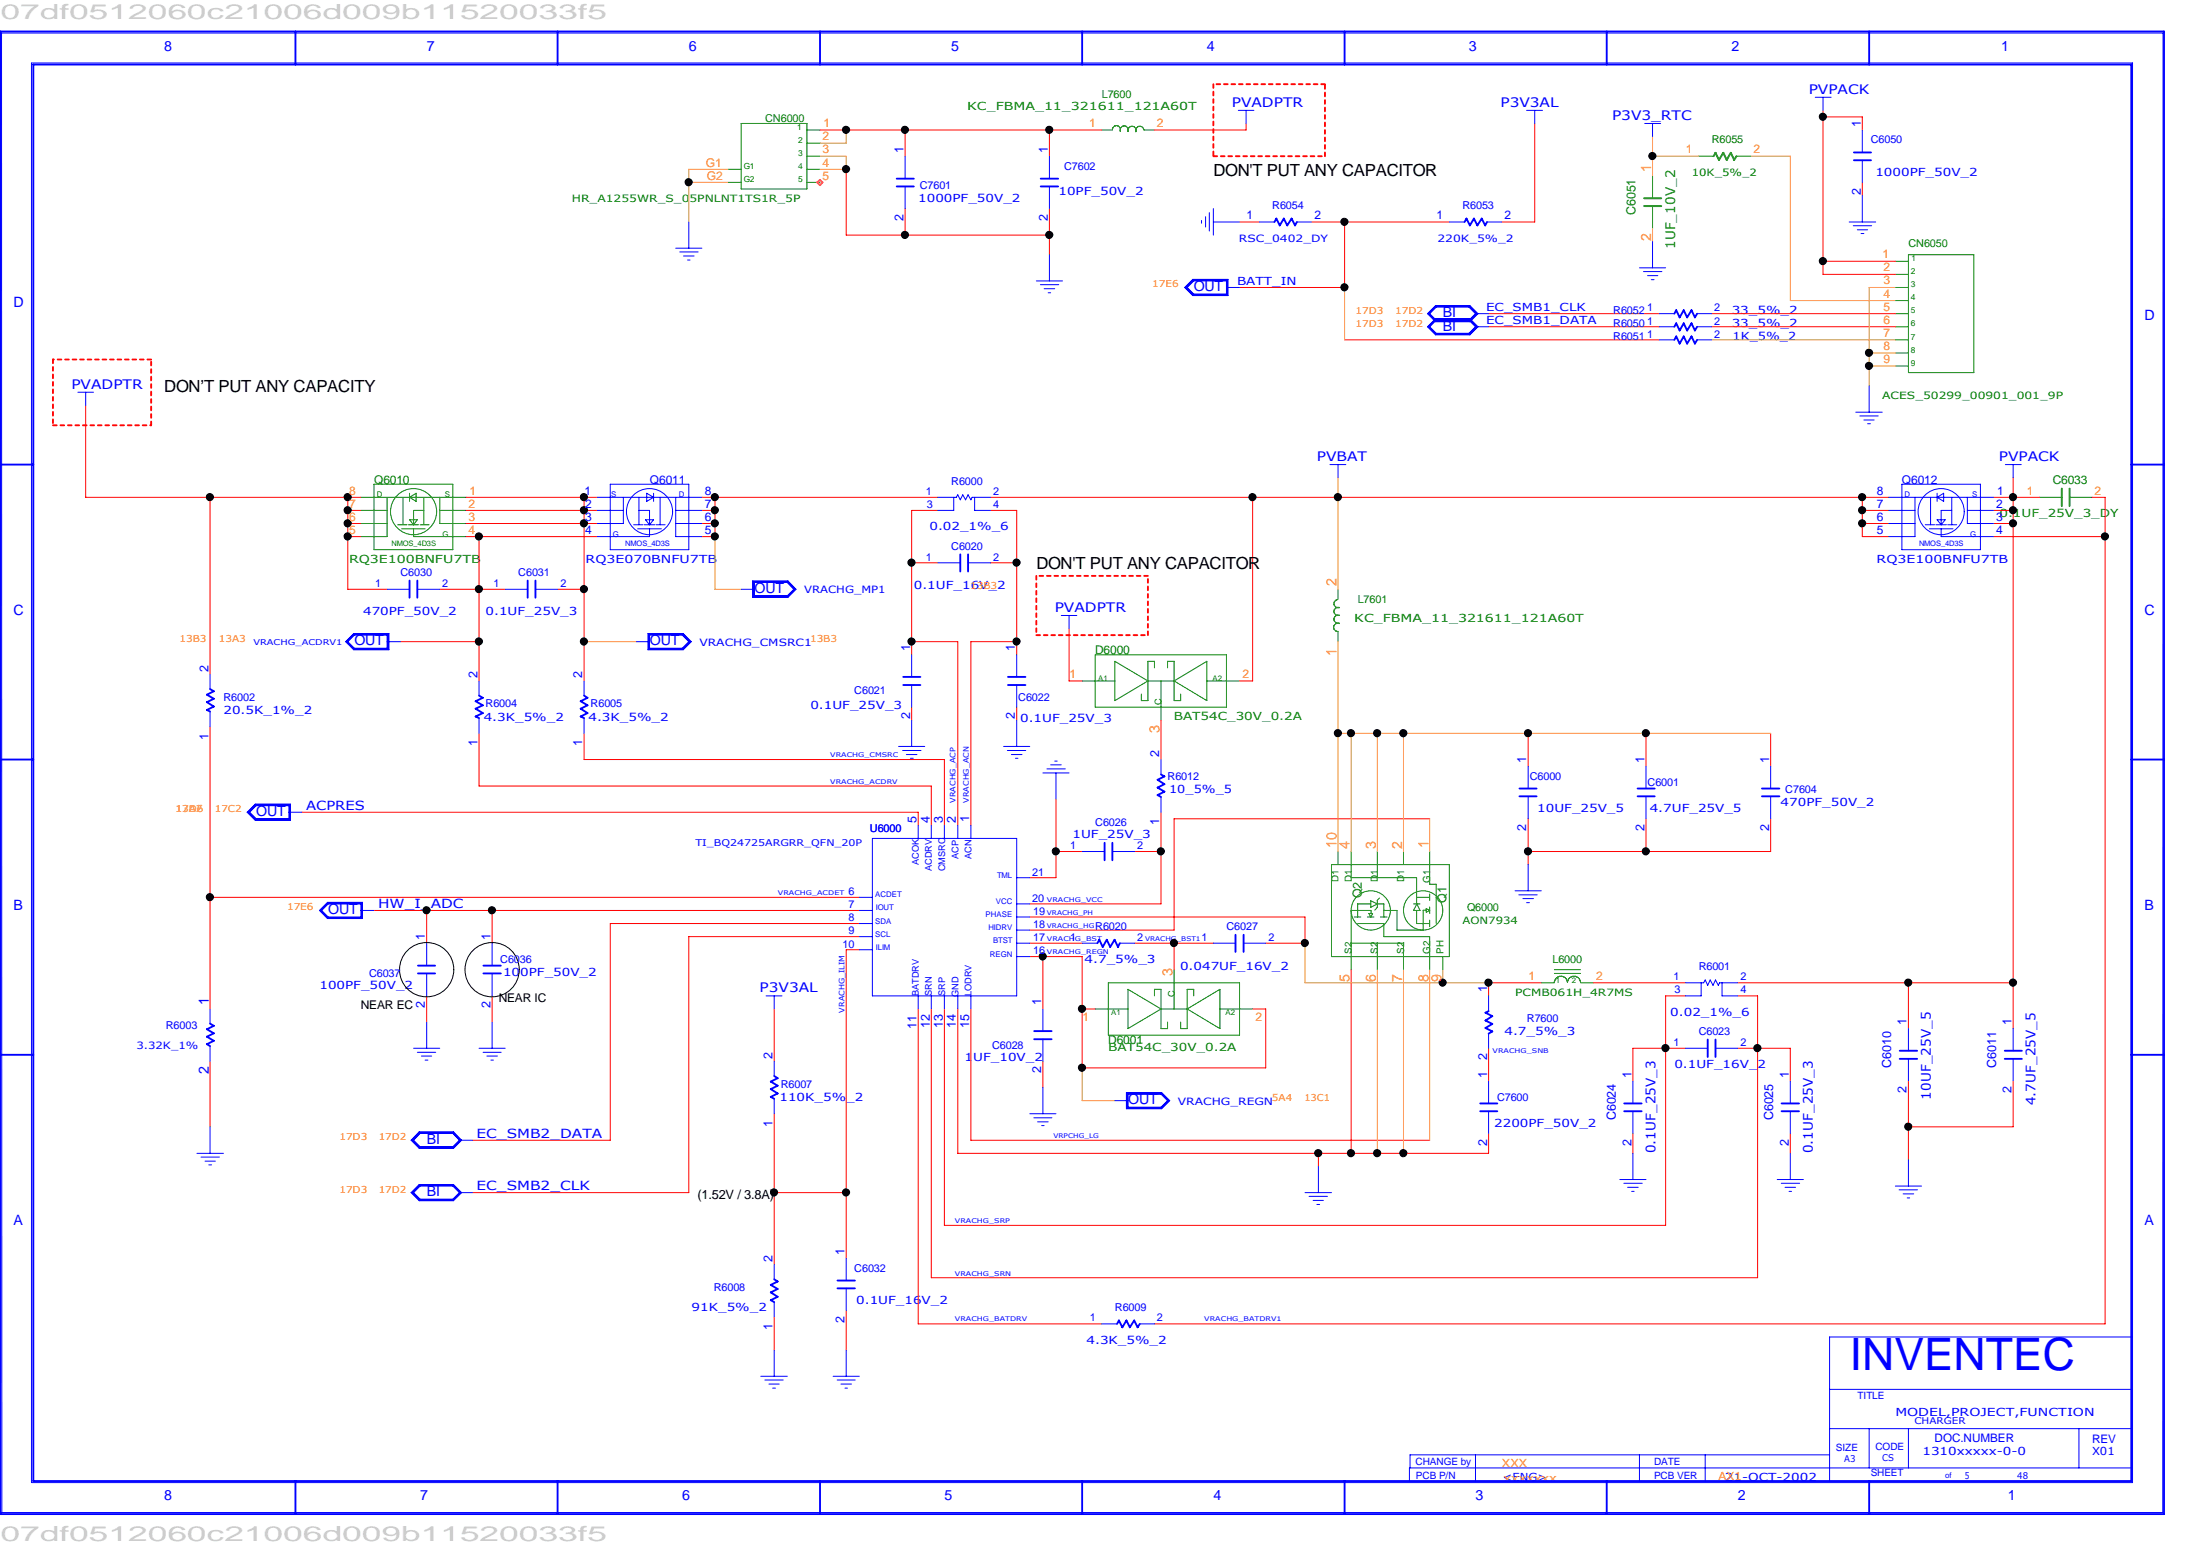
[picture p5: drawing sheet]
<svg xmlns="http://www.w3.org/2000/svg" width="297mm" height="210mm" viewBox="0 0 297 210" stroke-linecap="round" stroke-linejoin="round" font-family="sans-serif">
<defs><g id="words">
<text font-size="6.1" fill="#00f" x="251.2" y="186">INVENTEC</text>
<g font-size="2.8" fill="#cdcdcd">
<text x=".1" y="2.5">07df0512060c21006d009b11520033f5</text>
<text x=".1" y="209.3">07df0512060c21006d009b11520033f5</text>
</g>
<g font-size="2.3">
<text x="164.8" y="23.8">DON'T PUT ANY CAPACITOR</text>
<text x="22.3" y="53.2">DON’T PUT ANY CAPACITY</text>
<text x="140.8" y="77.3">DON'T PUT ANY CAPACITOR</text>
</g>
<g font-size="1.9" fill="#00f">
<text x="22.3" y="6.9">8</text>
<text x="58" y="6.9">7</text>
<text x="93.6" y="6.9">6</text>
<text x="129.2" y="6.9">5</text>
<text x="163.9" y="6.9">4</text>
<text x="199.5" y="6.9">3</text>
<text x="235.2" y="6.9">2</text>
<text x="271.8" y="6.9">1</text>
<text x="1.8" y="41.7">D</text>
<text x="162.1" y="39.5">OUT</text>
<text x="196" y="43.1">BI</text>
<text x="196" y="44.9">BI</text>
<text x="291.2" y="43.4">D</text>
<text x="1.8" y="83.5">C</text>
<text x="102.5" y="80.5">OUT</text>
<text x="291.2" y="83.5">C</text>
<text x="48.1" y="87.6">OUT</text>
<text x="88.3" y="87.6">OUT</text>
<text x="34.8" y="110.7">OUT</text>
<text x="1.8" y="123.6">B</text>
<text x="44.6" y="124.1">OUT</text>
<text x="291.2" y="123.6">B</text>
<text x="28.4" y="136.5" transform="rotate(-90 28.4 136.5)">1</text>
<text x="28.4" y="145.9" transform="rotate(-90 28.4 145.9)">2</text>
<text x="153.2" y="149.9">OUT</text>
<text x="58" y="155.3">BI</text>
<text x="1.8" y="166.3">A</text>
<text x="58" y="162.4">BI</text>
<text x="291.2" y="166.3">A</text>
<text x="22.3" y="203.7">8</text>
<text x="57.1" y="203.7">7</text>
<text x="92.7" y="203.7">6</text>
<text x="128.3" y="203.7">5</text>
<text x="164.8" y="203.7">4</text>
<text x="200.4" y="203.7">3</text>
<text x="236" y="203.7">2</text>
<text x="272.7" y="203.7">1</text>
</g>
<g font-size="1.9" fill="#ff8c00">
<text x="224.3" y="23.4" transform="rotate(-90 224.3 23.4)">1</text>
<text x="224.3" y="32.8" transform="rotate(-90 224.3 32.8)">2</text>
<text x="181.5" y="79.6" transform="rotate(-90 181.5 79.6)">2</text>
<text x="181.5" y="89" transform="rotate(-90 181.5 89)">1</text>
<text x="157.5" y="99.6" transform="rotate(-90 157.5 99.6)">3</text>
<text x="181.5" y="115.1" transform="rotate(-90 181.5 115.1)">10</text>
<text x="183.3" y="115.3" transform="rotate(-90 183.3 115.3)">4</text>
<text x="186.9" y="115.3" transform="rotate(-90 186.9 115.3)">3</text>
<text x="190.5" y="115.3" transform="rotate(-90 190.5 115.3)">2</text>
<text x="194" y="115.1" transform="rotate(-90 194 115.1)">1</text>
<text x="159.3" y="132.5" transform="rotate(-90 159.3 132.5)">3</text>
<text x="183.3" y="133.4" transform="rotate(-90 183.3 133.4)">5</text>
<text x="186.9" y="133.4" transform="rotate(-90 186.9 133.4)">6</text>
<text x="190.5" y="133.4" transform="rotate(-90 190.5 133.4)">7</text>
<text x="194" y="133.4" transform="rotate(-90 194 133.4)">8</text>
<text x="195.8" y="133.4" transform="rotate(-90 195.8 133.4)">9</text>
</g>
<g font-size="1.8" fill="#00f">
<text x="167.3" y="14.5">PVADPTR</text>
<text x="203.8" y="14.5">P3V3AL</text>
<text x="218.9" y="16.3">P3V3_RTC</text>
<text x="245.7" y="12.7">PVPACK</text>
<text x="9.7" y="52.8">PVADPTR</text>
<text x="178.9" y="62.6">PVBAT</text>
<text x="271.5" y="62.6">PVPACK</text>
<text x="143.3" y="83.1">PVADPTR</text>
<text x="103.2" y="134.7">P3V3AL</text>
<text x="262.3" y="149.3" transform="rotate(-90 262.3 149.3)">10UF_25V_5</text>
<text x="276.5" y="150.1" transform="rotate(-90 276.5 150.1)">4.7UF_25V_5</text>
<text x="224.8" y="156.6" transform="rotate(-90 224.8 156.6)">0.1UF_25V_3</text>
<text x="246.2" y="156.6" transform="rotate(-90 246.2 156.6)">0.1UF_25V_3</text>
</g>
<text font-size="1.8" fill="#008000" x="227.5" y="33.8" transform="rotate(-90 227.5 33.8)">1UF_10V_2</text>
<g font-size="1.7" fill="#00f">
<text x="252.7" y="17.2" transform="rotate(-90 252.7 17.2)">1</text>
<text x="122.7" y="20.7" transform="rotate(-90 122.7 20.7)">1</text>
<text x="142.3" y="20.7" transform="rotate(-90 142.3 20.7)">1</text>
<text x="122.7" y="30" transform="rotate(-90 122.7 30)">2</text>
<text x="142.3" y="30" transform="rotate(-90 142.3 30)">2</text>
<text x="252.7" y="26.4" transform="rotate(-90 252.7 26.4)">2</text>
<text x="123.6" y="88.4" transform="rotate(-90 123.6 88.4)">1</text>
<text x="137.8" y="88.4" transform="rotate(-90 137.8 88.4)">1</text>
<text x="28.3" y="91.2" transform="rotate(-90 28.3 91.2)">2</text>
<text x="64.9" y="92.1" transform="rotate(-90 64.9 92.1)">2</text>
<text x="79.1" y="92.1" transform="rotate(-90 79.1 92.1)">2</text>
<text x="28.3" y="100.5" transform="rotate(-90 28.3 100.5)">1</text>
<text x="64.9" y="101.3" transform="rotate(-90 64.9 101.3)">1</text>
<text x="79.1" y="101.3" transform="rotate(-90 79.1 101.3)">1</text>
<text x="123.6" y="97.6" transform="rotate(-90 123.6 97.6)">2</text>
<text x="137.8" y="97.6" transform="rotate(-90 137.8 97.6)">2</text>
<text x="157.4" y="102.8" transform="rotate(-90 157.4 102.8)">2</text>
<text x="207.3" y="103.5" transform="rotate(-90 207.3 103.5)">1</text>
<text x="223.3" y="103.5" transform="rotate(-90 223.3 103.5)">1</text>
<text x="240.3" y="103.5" transform="rotate(-90 240.3 103.5)">1</text>
<text x="41.6" y="109.9">ACPRES</text>
<text x="124.5" y="111.7" transform="rotate(-90 124.5 111.7)">5</text>
<text x="126.3" y="111.7" transform="rotate(-90 126.3 111.7)">4</text>
<text x="128.1" y="111.7" transform="rotate(-90 128.1 111.7)">3</text>
<text x="129.8" y="111.7" transform="rotate(-90 129.8 111.7)">2</text>
<text x="131.6" y="111.5" transform="rotate(-90 131.6 111.5)">1</text>
<text x="157.4" y="112" transform="rotate(-90 157.4 112)">1</text>
<text x="207.3" y="112.8" transform="rotate(-90 207.3 112.8)">2</text>
<text x="223.3" y="112.8" transform="rotate(-90 223.3 112.8)">2</text>
<text x="240.3" y="112.8" transform="rotate(-90 240.3 112.8)">2</text>
<text x="51.3" y="123.3">HW_I_ADC</text>
<text x="57.7" y="127.6" transform="rotate(-90 57.7 127.6)">1</text>
<text x="66.6" y="127.6" transform="rotate(-90 66.6 127.6)">1</text>
<text x="57.7" y="136.8" transform="rotate(-90 57.7 136.8)">2</text>
<text x="66.6" y="136.8" transform="rotate(-90 66.6 136.8)">2</text>
<text x="141.4" y="136.5" transform="rotate(-90 141.4 136.5)">1</text>
<text x="202" y="134.7" transform="rotate(-90 202 134.7)">1</text>
<text x="104.9" y="143.8" transform="rotate(-90 104.9 143.8)">2</text>
<text x="124.5" y="139.7" transform="rotate(-90 124.5 139.7)">11</text>
<text x="126.3" y="139.5" transform="rotate(-90 126.3 139.5)">12</text>
<text x="128.1" y="139.5" transform="rotate(-90 128.1 139.5)">13</text>
<text x="129.8" y="139.5" transform="rotate(-90 129.8 139.5)">14</text>
<text x="131.6" y="139.5" transform="rotate(-90 131.6 139.5)">15</text>
<text x="202" y="143.9" transform="rotate(-90 202 143.9)">2</text>
<text x="258.9" y="139.2" transform="rotate(-90 258.9 139.2)">1</text>
<text x="273.2" y="139.1" transform="rotate(-90 273.2 139.1)">1</text>
<text x="141.4" y="145.7" transform="rotate(-90 141.4 145.7)">2</text>
<text x="202" y="146.3" transform="rotate(-90 202 146.3)">1</text>
<text x="221.6" y="146.3" transform="rotate(-90 221.6 146.3)">1</text>
<text x="242.9" y="146.3" transform="rotate(-90 242.9 146.3)">1</text>
<text x="256.9" y="145" transform="rotate(-90 256.9 145)">C6010</text>
<text x="258.9" y="148.4" transform="rotate(-90 258.9 148.4)">2</text>
<text x="271.1" y="145" transform="rotate(-90 271.1 145)">C6011</text>
<text x="273.2" y="148.4" transform="rotate(-90 273.2 148.4)">2</text>
<text x="64.7" y="154.5">EC_SMB2_DATA</text>
<text x="104.9" y="153" transform="rotate(-90 104.9 153)">1</text>
<text x="202" y="155.5" transform="rotate(-90 202 155.5)">2</text>
<text x="219.5" y="152.1" transform="rotate(-90 219.5 152.1)">C6024</text>
<text x="221.6" y="155.5" transform="rotate(-90 221.6 155.5)">2</text>
<text x="240.8" y="152.1" transform="rotate(-90 240.8 152.1)">C6025</text>
<text x="242.9" y="155.5" transform="rotate(-90 242.9 155.5)">2</text>
<text x="64.7" y="161.6">EC_SMB2_CLK</text>
<text x="104.9" y="171.4" transform="rotate(-90 104.9 171.4)">2</text>
<text x="114.7" y="170.4" transform="rotate(-90 114.7 170.4)">1</text>
<text x="114.7" y="179.6" transform="rotate(-90 114.7 179.6)">2</text>
<text x="104.9" y="180.6" transform="rotate(-90 104.9 180.6)">1</text>
</g>
<g font-size="1.7" fill="#008000">
<text x="222.1" y="29.2" transform="rotate(-90 222.1 29.2)">C6051</text>
<text x="185" y="122" transform="rotate(-90 185 122)">Q2</text>
<text x="196.5" y="122.6" transform="rotate(-90 196.5 122.6)">Q1</text>
</g>
<text font-size="1.7" x="94.7" y="162.7">(1.52V / 3.8A)</text>
<g font-size="1.6" fill="#ff8c00">
<text x="111.8" y="17.3">1</text>
<text x="147.9" y="17.3">1</text>
<text x="157.1" y="17.3">2</text>
<text x="95.9" y="22.6">G1</text>
<text x="111.7" y="22.6">4</text>
<text x="111.7" y="20.8">3</text>
<text x="111.7" y="19">2</text>
<text x="229" y="20.8">1</text>
<text x="238.2" y="20.8">2</text>
<text x="96" y="24.4">G2</text>
<text x="111.7" y="24.4">5</text>
<text x="255.7" y="35.1">1</text>
<text x="255.8" y="40.4">4</text>
<text x="255.8" y="38.6">3</text>
<text x="255.8" y="36.8">2</text>
<text x="255.8" y="47.5">8</text>
<text x="255.8" y="45.8">7</text>
<text x="255.8" y="44">6</text>
<text x="255.8" y="42.2">5</text>
<text x="255.8" y="49.3">9</text>
<text x="47.4" y="70.7">6</text>
<text x="47.4" y="68.9">7</text>
<text x="47.4" y="67.1">8</text>
<text x="63.6" y="70.7">3</text>
<text x="63.6" y="68.9">2</text>
<text x="63.8" y="67.1">1</text>
<text x="275.3" y="67.1">1</text>
<text x="284.5" y="67.1">2</text>
<text x="47.4" y="72.5">5</text>
<text x="63.6" y="72.5">4</text>
<text x="145.2" y="92.1">1</text>
<text x="168.7" y="92.1">2</text>
<text x="207.6" y="133">1</text>
<text x="216.8" y="133">2</text>
<text x="147" y="138.6">1</text>
<text x="170.5" y="138.6">2</text>
</g>
<g font-size="1.6" fill="#00f">
<text x="169.3" y="29.7">1</text>
<text x="178.5" y="29.7">2</text>
<text x="195.1" y="29.7">1</text>
<text x="204.3" y="29.7">2</text>
<text x="88.3" y="65.7">Q6011</text>
<text x="258.3" y="65.7">Q6012</text>
<text x="79.4" y="67.1">1</text>
<text x="79.5" y="70.7">3</text>
<text x="79.5" y="68.9">2</text>
<text x="95.7" y="70.7">6</text>
<text x="95.7" y="68.9">7</text>
<text x="95.7" y="67.1">8</text>
<text x="254.9" y="70.7">6</text>
<text x="254.9" y="68.9">7</text>
<text x="254.9" y="67.1">8</text>
<text x="271.1" y="70.7">3</text>
<text x="271.1" y="68.9">2</text>
<text x="271.3" y="67.1">1</text>
<text x="79.5" y="72.5">4</text>
<text x="95.7" y="72.5">5</text>
<text x="254.9" y="72.5">5</text>
<text x="271.1" y="72.5">4</text>
<text x="262.8" y="195.8">DOC.NUMBER</text>
<text x="284.1" y="195.9">REV</text>
</g>
<g font-size="1.6" fill="#008000">
<text x="50.8" y="65.7">Q6010</text>
<text x="278.8" y="65.7">C6033</text>
<text x="148.8" y="88.9">D6000</text>
<text x="150.5" y="141.7">D6001</text>
</g>
<g font-size="1.6">
<text x="49" y="136.9">NEAR EC</text>
<text x="67.7" y="136.1">NEAR IC</text>
</g>
<g font-size="1.5" fill="#008000">
<text x="103.9" y="16.6">CN6000</text>
<text x="131.4" y="15">KC_FBMA_11_321611_121A60T</text>
<text x="149.6" y="13.3">L7600</text>
<text x="232.5" y="19.5">R6055</text>
<text x="259.2" y="33.5">CN6050</text>
<text x="271.6" y="70.2">0.1UF_25V_3_DY</text>
<text x="47.4" y="76.4">RQ3E100BNFU7TB</text>
<text x="184.4" y="81.8">L7601</text>
<text x="183.9" y="84.5">KC_FBMA_11_321611_121A60T</text>
<text x="159.4" y="97.7">BAT54C_30V_0.2A</text>
<text x="199.3" y="123.7">Q6000</text>
<text x="210.9" y="130.8">L6000</text>
<text x="150.5" y="142.7">BAT54C_30V_0.2A</text>
</g>
<g font-size="1.5" fill="#00f">
<text x="144.5" y="23">C7602</text>
<text x="254.1" y="19.5">C6050</text>
<text x="254.7" y="23.9">1000PF_50V_2</text>
<text x="124.7" y="27.4">1000PF_50V_2</text>
<text x="124.9" y="25.7">C7601</text>
<text x="143.8" y="26.5">10PF_50V_2</text>
<text x="172.8" y="28.4">R6054</text>
<text x="198.6" y="28.4">R6053</text>
<text x="168" y="38.7">BATT_IN</text>
<text x="201.8" y="42.2">EC_SMB1_CLK</text>
<text x="201.8" y="44">EC_SMB1_DATA</text>
<text x="219.1" y="42.6">R6052</text>
<text x="219.1" y="44.4">R6050</text>
<text x="219.1" y="46.2">R6051</text>
<text x="223.7" y="42.3">1</text>
<text x="223.7" y="44.1">1</text>
<text x="223.7" y="45.8">1</text>
<text x="232.8" y="42.3">2</text>
<text x="232.8" y="44.1">2</text>
<text x="232.8" y="45.8">2</text>
<text x="235.2" y="44.4">33_5%_2</text>
<text x="235.2" y="42.6">33_5%_2</text>
<text x="235.3" y="46.1">1K_5%_2</text>
<text x="129.2" y="65.8">R6000</text>
<text x="125.8" y="67.2">1</text>
<text x="125.9" y="69">3</text>
<text x="126.2" y="72">0.02_1%_6</text>
<text x="134.9" y="69">4</text>
<text x="134.9" y="67.2">2</text>
<text x="79.5" y="76.4">RQ3E070BNFU7TB</text>
<text x="125.8" y="76.1">1</text>
<text x="129.2" y="74.7">C6020</text>
<text x="134.9" y="76.1">2</text>
<text x="254.9" y="76.4">RQ3E100BNFU7TB</text>
<text x="49.3" y="83.6">470PF_50V_2</text>
<text x="51" y="79.7">1</text>
<text x="54.4" y="78.2">C6030</text>
<text x="60.1" y="79.7">2</text>
<text x="66" y="83.6">0.1UF_25V_3</text>
<text x="67" y="79.7">1</text>
<text x="70.4" y="78.2">C6031</text>
<text x="76.1" y="79.7">2</text>
<text x="124.1" y="80">0.1UF_16V_2</text>
<text x="30.4" y="95.2">R6002</text>
<text x="116" y="94.3">C6021</text>
<text x="138.3" y="95.2">C6022</text>
<text x="30.3" y="96.9">20.5K_1%_2</text>
<text x="65.7" y="97.8">4.3K_5%_2</text>
<text x="66" y="96.1">R6004</text>
<text x="79.9" y="97.8">4.3K_5%_2</text>
<text x="80.2" y="96.1">R6005</text>
<text x="110.1" y="96.3">0.1UF_25V_3</text>
<text x="138.6" y="98.1">0.1UF_25V_3</text>
<text x="158.6" y="105.9">R6012</text>
<text x="158.8" y="107.6">10_5%_5</text>
<text x="207.8" y="105.9">C6000</text>
<text x="223.8" y="106.8">C6001</text>
<text x="242.5" y="107.7">C7604</text>
<text x="118.1" y="113">U6000</text>
<text x="145.7" y="113.8">1UF_25V_3</text>
<text x="148.8" y="112.1">C6026</text>
<text x="208.8" y="110.3">10UF_25V_5</text>
<text x="224.1" y="110.3">4.7UF_25V_5</text>
<text x="241.8" y="109.4">470PF_50V_2</text>
<text x="140.2" y="118.9">21</text>
<text x="145.4" y="115.3">1</text>
<text x="154.5" y="115.3">2</text>
<text x="115.2" y="121.5">6</text>
<text x="115.2" y="125.1">8</text>
<text x="115.2" y="123.3">7</text>
<text x="140.2" y="122.4">20</text>
<text x="140.3" y="126">18</text>
<text x="140.3" y="124.2">19</text>
<text x="67.9" y="130.8">C6036</text>
<text x="114.4" y="128.7">10</text>
<text x="115.2" y="126.9">9</text>
<text x="140.3" y="127.8">17</text>
<text x="140.3" y="129.5">16</text>
<text x="145.4" y="127.8">1</text>
<text x="147.3" y="130.8">4.7_5%_3</text>
<text x="148.8" y="126.3">R6020</text>
<text x="154.5" y="127.8">2</text>
<text x="160.3" y="131.7">0.047UF_16V_2</text>
<text x="163.2" y="127.8">1</text>
<text x="166.6" y="126.3">C6027</text>
<text x="172.3" y="127.8">2</text>
<text x="230.7" y="131.7">R6001</text>
<text x="43.4" y="134.3">100PF_50V_2</text>
<text x="50.1" y="132.6">C6037</text>
<text x="68.3" y="132.5">100PF_50V_2</text>
<text x="226.9" y="137.9">0.02_1%_6</text>
<text x="227.3" y="133.1">1</text>
<text x="227.4" y="134.9">3</text>
<text x="236.4" y="134.9">4</text>
<text x="236.4" y="133.1">2</text>
<text x="22.5" y="139.7">R6003</text>
<text x="134.7" y="142.4">C6028</text>
<text x="204.3" y="140.5">4.7_5%_3</text>
<text x="207.4" y="138.8">R7600</text>
<text x="227.3" y="142">1</text>
<text x="230.7" y="140.6">C6023</text>
<text x="236.4" y="142">2</text>
<text x="105.9" y="149.5">110K_5%_2</text>
<text x="106" y="147.7">R6007</text>
<text x="131" y="144.1">1UF_10V_2</text>
<text x="203.3" y="149.5">C7600</text>
<text x="227.4" y="145">0.1UF_16V_2</text>
<text x="202.9" y="153">2200PF_50V_2</text>
<text x="116" y="172.6">C6032</text>
<text x="93.9" y="178">91K_5%_2</text>
<text x="96.9" y="175.3">R6008</text>
<text x="116.3" y="177">0.1UF_16V_2</text>
<text x="148" y="179.4">1</text>
<text x="151.4" y="178">R6009</text>
<text x="157.1" y="179.4">2</text>
<text x="147.6" y="182.4">4.3K_5%_2</text>
<text x="257.4" y="192.2">MODEL,PROJECT,FUNCTION</text>
<text x="261.1" y="197.5">1310xxxxx-0-0</text>
<text x="284.1" y="197.5">X01</text>
<text x="204.1" y="201.1">&lt;ENG&gt;</text>
<text x="234.3" y="201.1">21-OCT-2002</text>
</g>
<g font-size="1.5" fill="#ff8c00">
<text x="204" y="199.1">XXX</text>
<text x="204.2" y="201.2">xxxxxxx</text>
<text x="233.4" y="200.9">AX1</text>
</g>
<g font-size="1.4" fill="#008000">
<text x="229.8" y="23.9">10K_5%_2</text>
<text x="77.7" y="27.5">HR_A1255WR_S_05PNLNT1TS1R_5P</text>
<text x="255.6" y="54.2">ACES_50299_00901_001_9P</text>
<text x="198.6" y="125.4">AON7934</text>
<text x="205.8" y="135.3">PCMB061H_4R7MS</text>
</g>
<g font-size="1.4" fill="#00f">
<text x="168.3" y="32.9">RSC_0402_DY</text>
<text x="195.2" y="32.9">220K_5%_2</text>
<text x="109.2" y="80.6">VRACHG_MP1</text>
<text x="95" y="87.7">VRACHG_CMSRC1</text>
<text x="18.5" y="142.4">3.32K_1%</text>
<text x="160" y="150">VRACHG_REGN</text>
<text x="252.3" y="189.9">TITLE</text>
<text x="249.3" y="197">SIZE</text>
<text x="254.7" y="196.8">CODE</text>
<text x="192.3" y="198.8">CHANGE by</text>
<text x="192.3" y="200.7">PCB P/N</text>
<text x="224.7" y="198.8">DATE</text>
<text x="224.7" y="200.7">PCB VER</text>
<text x="254.1" y="200.4">SHEET</text>
</g>
<g font-size="1.3" fill="#ff8c00">
<text x="156.5" y="39">17E6</text>
<text x="184.1" y="44.4">17D3</text>
<text x="184.1" y="42.6">17D3</text>
<text x="189.5" y="42.6">17D2</text>
<text x="189.5" y="44.4">17D2</text>
<text x="131.8" y="80">13B3</text>
<text x="24.4" y="87.1">13B3</text>
<text x="29.7" y="87.1">13A3</text>
<text x="110" y="87.1">13B3</text>
<text x="23.8" y="110.3">13A2</text>
<text x="24.7" y="110.3">7D6</text>
<text x="29.2" y="110.3">17C2</text>
<text x="39" y="123.6">17E6</text>
<text x="172.8" y="149.4">5A4</text>
<text x="177.2" y="149.4">13C1</text>
<text x="46.1" y="154.8">17D3</text>
<text x="51.4" y="154.8">17D2</text>
<text x="46.1" y="161.9">17D3</text>
<text x="51.4" y="161.9">17D2</text>
</g>
<g font-size="1.3" fill="#008000">
<text x="157.8" y="95.7" transform="rotate(-90 157.8 95.7)">C</text>
<text x="181.8" y="119.8" transform="rotate(-90 181.8 119.8)">D1</text>
<text x="183.6" y="119.8" transform="rotate(-90 183.6 119.8)">D1</text>
<text x="187.2" y="119.8" transform="rotate(-90 187.2 119.8)">D1</text>
<text x="190.7" y="119.8" transform="rotate(-90 190.7 119.8)">D1</text>
<text x="194.3" y="119.8" transform="rotate(-90 194.3 119.8)">G1</text>
<text x="183.6" y="129.5" transform="rotate(-90 183.6 129.5)">S2</text>
<text x="187.2" y="129.5" transform="rotate(-90 187.2 129.5)">S2</text>
<text x="190.7" y="129.5" transform="rotate(-90 190.7 129.5)">S2</text>
<text x="194.3" y="129.5" transform="rotate(-90 194.3 129.5)">G2</text>
<text x="196" y="129.5" transform="rotate(-90 196 129.5)">PH</text>
<text x="159.6" y="135.4" transform="rotate(-90 159.6 135.4)">C</text>
</g>
<g font-size="1.3" fill="#00f">
<text x="94.4" y="114.8">TI_BQ24725ARGRR_QFN_20P</text>
<text x="124.8" y="117.5" transform="rotate(-90 124.8 117.5)">ACOK</text>
<text x="126.6" y="118.3" transform="rotate(-90 126.6 118.3)">ACDRV</text>
<text x="128.4" y="118.3" transform="rotate(-90 128.4 118.3)">CMSRC</text>
<text x="130.2" y="116.6" transform="rotate(-90 130.2 116.6)">ACP</text>
<text x="131.9" y="116.6" transform="rotate(-90 131.9 116.6)">ACN</text>
<text x="124.8" y="135.3" transform="rotate(-90 124.8 135.3)">BATDRV</text>
<text x="126.6" y="135.3" transform="rotate(-90 126.6 135.3)">SRN</text>
<text x="128.4" y="135.2" transform="rotate(-90 128.4 135.2)">SRP</text>
<text x="130.2" y="135.4" transform="rotate(-90 130.2 135.4)">GND</text>
<text x="131.9" y="135.3" transform="rotate(-90 131.9 135.3)">LODRV</text>
<text x="260" y="193.4">CHARGER</text>
<text x="250.5" y="198.5">A3</text>
<text x="255.6" y="198.4">CS</text>
<text x="266.9" y="200.7">5</text>
<text x="274" y="200.7">48</text>
</g>
<g font-size="1.1" fill="#008000">
<text x="108.3" y="17.6">1</text>
<text x="101" y="22.9">G1</text>
<text x="108.4" y="22.9">4</text>
<text x="108.4" y="21.2">3</text>
<text x="108.4" y="19.4">2</text>
<text x="101" y="24.7">G2</text>
<text x="108.4" y="24.7">5</text>
<text x="259.6" y="35.4">1</text>
<text x="259.5" y="40.8">4</text>
<text x="259.5" y="39">3</text>
<text x="259.5" y="37.2">2</text>
<text x="259.5" y="47.9">8</text>
<text x="259.5" y="46.1">7</text>
<text x="259.5" y="44.3">6</text>
<text x="259.5" y="42.5">5</text>
<text x="259.5" y="49.7">9</text>
<text x="51.2" y="67.5">D</text>
<text x="60.4" y="67.5">S</text>
<text x="60.1" y="72.9">G</text>
<text x="149.1" y="92.5">A1</text>
<text x="164.7" y="92.5">A2</text>
<text x="150.9" y="137.8">A1</text>
<text x="166.5" y="137.8">A2</text>
<text x="211.3" y="133.4">1</text>
<text x="213.5" y="133.4">2</text>
</g>
<g font-size="1.1" fill="#00f">
<text x="83" y="67.5">S</text>
<text x="92.2" y="67.5">D</text>
<text x="258.7" y="67.5">D</text>
<text x="267.9" y="67.5">S</text>
<text x="83.2" y="72.9">G</text>
<text x="267.6" y="72.9">G</text>
<text x="34.4" y="87.6">VRACHG_ACDRV1</text>
<text x="135.4" y="119.2">TML</text>
<text x="118.9" y="121.8">ACDET</text>
<text x="118.9" y="125.4">SDA</text>
<text x="119" y="123.6">IOUT</text>
<text x="133.9" y="124.5">PHASE</text>
<text x="135.3" y="122.7">VCC</text>
<text x="118.9" y="127.2">SCL</text>
<text x="119" y="128.9">ILIM</text>
<text x="134.2" y="126.3">HIDRV</text>
<text x="134.4" y="129.9">REGN</text>
<text x="134.9" y="128.1">BTST</text>
<text x="264.2" y="200.6">of</text>
</g>
<text font-size="1" fill="#008000" x="53.2" y="74.1">NMOS_4D3S</text>
<g font-size="1" fill="#00f">
<text x="84.9" y="74.1">NMOS_4D3S</text>
<text x="260.6" y="74.1">NMOS_4D3S</text>
<text x="129.8" y="109" transform="rotate(-90 129.8 109)">VRACHG_ACP</text>
<text x="131.6" y="109" transform="rotate(-90 131.6 109)">VRACHG_ACN</text>
<text x="114.7" y="137.5" transform="rotate(-90 114.7 137.5)">VRACHG_ILIM</text>
</g>
<g font-size=".9" fill="#00f">
<text x="112.8" y="106.4">VRACHG_ACDRV</text>
<text x="112.8" y="102.8">VRACHG_CMSRC</text>
<text x="105.7" y="121.5">VRACHG_ACDET</text>
<text x="142.2" y="126">VRACHG_HG</text>
<text x="142.2" y="122.4">VRACHG_VCC</text>
<text x="142.2" y="124.2">VRACHG_PH</text>
<text x="142.2" y="129.5">VRACHG_REGN</text>
<text x="142.2" y="127.8">VRACHG_BST</text>
<text x="155.5" y="127.8">VRACHG_BST1</text>
<text x="202.7" y="142.9">VRACHG_SNB</text>
<text x="143.1" y="154.5">VRPCHG_LG</text>
<text x="129.7" y="166.1">VRACHG_SRP</text>
<text x="129.7" y="173.2">VRACHG_SRN</text>
<text x="129.7" y="179.4">VRACHG_BATDRV</text>
<text x="163.6" y="179.4">VRACHG_BATDRV1</text>
</g>
</g></defs>
<path d="M223.3 26.9h2.3M223.3 28h2.3M232.7 21.2l.3-.5 .5 1 .6-1 .4 1 .6-1 .4 1 .3-.5M280 66.3v2.4M281.1 66.3v2.4" fill="none" stroke="#008000" stroke-width=".25"/>
<g fill="none" stroke="#008000" stroke-width=".14">
<path d="M100.7 16.8h8.9v8.9h-8.9zM109.6 17.7h1.8M109.6 19.4h1.8M149.6 17.7h1.4M151.1 17.6v.1M151.3 17.2l-.2 .4M151.6 17.1l-.3 .1M151.7 17.1l.3 .1M152.1 17.3l.1 .2-.1 .1M152.1 17.7v.1M152.2 17.7v.1M152.3 17.3l-.1 .1v.2"/>
<path d="M152.7 17.1l-.3 .1M152.7 17.1l.4 .2M153.1 17.3l.1 .2v.2M153.2 17.7v.2M153.4 17.3l-.2 .1v.3M153.8 17.1l-.4 .2M153.8 17.1l.3 .2M154.2 17.4l.1 .3M154.3 17.7v.2M154.4 17.3l-.1 .4M154.8 17.1l-.3 .2M154.9 17.1l.3 .2"/>
<path d="M155.2 17.4l.2 .3M155.4 17.7h1.4M98.9 23h1.8M98.9 24.8h1.8M109.6 21.2h1.8M109.6 23h1.8M109.6 24.8h1.8M224.4 23.9v3M224.4 28v3M230.7 21.2h2M235.8 21.2h2M257.4 35.5h1.8"/>
<path d="M257.4 37.3h1.8M257.4 39h1.8M259.2 34.6h8.9v16h-8.9zM257.4 40.8h1.8M257.4 42.6h1.8M257.4 44.4h1.8M257.4 46.1h1.8M257.4 47.9h1.8M257.4 49.7h1.8M49 69.3h3.6M49 71.1h3.6M49 67.5h14.3"/>
<path d="M50.8 65.7h10.7v8.9h-10.7zM52.6 67.5v5.4h-3.6M54 71.2h1.3M54.6 71.8h3.1M54.7 67.5v3.7M55.5 71.2h1.4M55.6 67.5l.9-.5v1.1zM55.6 67v1.1M55.6 70.6h1.1l-.5 .6zM56.2 71.8v1.1h7.1M57.1 71.2h1.2M57.6 67.5v3.7"/>
<path d="M57.6 69.3h-1.4v1.9M59.7 69.3h3.6M59.7 67.5v3.6h3.6M277 67.5h3M281.1 67.5h3M147 92.5h4.4M148.8 88.9h17.8v7.1h-17.8zM151.4 89.8l4.5 2.7-4.5 2.6zM155.9 92.5h3.6M156.8 90.7v-.9h-.9v5.3h-.9v-.9M157.7 92.5v5.3M158.6 90.7v-.9h.9v5.3h.9v-.9"/>
<path d="M159.5 92.5l4.4-2.7v5.3zM163.9 92.5h4.5M181.1 85.2l.2 .3M181.2 82l.1 .3M181.2 83l.1 .4M181.2 84.1l.1 .3M181.3 85.6l.3 .1M181.3 84.8l-.2 .3M181.4 81.6l-.2 .3M181.4 82.6l-.2 .4M181.4 83.7l-.2 .3M181.4 83.4l.3 .2"/>
<path d="M181.4 82.3l.3 .2M181.4 84.5l.2 .1M181.7 85.7v1.4M181.7 84.6l-.3 .2M181.7 81.4l-.3 .1M181.7 83.5l-.3 .2M181.7 82.5l-.3 .1M181.7 80v1.4M181.8 83.5l.1 .1M181.8 82.5h.1M181.8 84.6l.1 .1M181.9 84.6h-.2"/>
<path d="M181.9 83.5l-.2 .1M181.9 82.5h-.2M180.8 117.4h16v12.5h-16zM181.7 115.6v1.8M183.5 115.6v3.6h8.9v3.5M187.1 115.6v3.6M190.6 115.6v1.8M194.2 115.6v4.5h.9v5.3M148.8 137h4.4M150.5 133.4h17.9v7.1h-17.9zM153.2 134.3l4.5 2.7-4.5 2.7zM156.8 135.2v-.9h.9v5.4h.9v-.9"/>
<path d="M157.7 137h3.5M159.5 131.7v5.3M161.2 137l4.5-2.7v5.4zM162.1 135.2v-.9h-.9v5.4h-.8v-.9M165.7 137h4.4M183.5 128.1h7.1v3.6M183.9 124.5h.9M184.4 125.4h3.6v1.8h6.2v4.5M185.7 124.5h.9M185.9 124h.5l-.2 .5zM186.2 122.7h-1.8v1.8M186.2 123.6h-2.7v8.1"/>
<path d="M186.2 122.3l.9 .4-.9 .5zM186.2 123.6v.4M187.1 122.7h.9v1.8M187.1 122.3v.9l-.4 .4M187.1 128.1v3.6M187.4 121.9l-.4 .4M187.5 124.5h.9M188 123.6h1.7v2.7h3.6v-2.7M192 122.7h.9M192.4 123.6v1.8h1.8M192.4 121.8h1.8M192.4 122.7l.5 .9h-.9z"/>
<path d="M193.3 123.6h.4M193.7 123.4l.5 .2-.5 .3zM194.2 121.4v.9M194.2 123.1v.9M194.2 124.9v.9M196 129.9v1.8M209.3 133.4h1.8M211.1 132.2h3.6M211.1 131.7h3.6M211.3 132.9h.1M211.4 132.8l-.3 .6M211.5 132.7h.1"/>
<path d="M212 132.5l-.6 .3M212 132.5l.6 .3M212.7 132.8l.2 .5M212.9 133.3v.1M213.1 132.9h.1M213.1 132.8l-.2 .5M213.2 132.7h.1M213.7 132.5l-.5 .3M213.8 132.5l.6 .3M214.5 132.8l.2 .6M214.7 133.4h1.7"/>
<circle cx="56.2" cy="69.5" r="3.1"/>
<circle cx="186.2" cy="123.6" r="2.67"/>
<circle cx="193.3" cy="123.6" r="2.67"/>
</g>
<path d="M164.8 11.4v9.8M180 11.4h-15.2M164.8 21.2h15.2M180 21.2v-9.8M7.2 57.7h13.3M7.2 48.8v8.9M20.5 57.7v-8.9M20.5 48.8h-13.3M140.8 78.2v8M155.9 78.2h-15.1M140.8 86.2h15.1M155.9 86.2v-8" fill="none" stroke="#f00" stroke-width=".25" stroke-dasharray=".5 .5"/>
<g fill="none" stroke="#f00" stroke-width=".14">
<path d="M111.4 17.7h38.2M122.9 17.7v3.5M142.5 17.7v3.5M169.2 16.8v.9h-12.4M208.4 16.8v13.3h-4.4M247.6 15.9h5.3v1.8M247.6 15v22.3h9.8M114.9 23v8.9h27.6M122.9 28.3v3.6M142.5 28.3v6.3M168.4 30.1h2.6M178.1 30.1h18.7"/>
<path d="M182.6 30.1v8.9h-14.2M247.6 35.5h9.8M252.9 24.8v1.7M11.6 55.1v12.4h37.4M182.6 46.1h42.7M202.2 44.4h23.1M202.2 42.6h23.1M232.5 44.4h24.9M232.5 42.6h24.9M28.5 67.5v24.1M47.2 71.1h1.8M47.2 69.3h1.8"/>
<path d="M47.2 67.5v12.5h5.4M47.2 72.9h1.8M63.3 71.1h17.8M63.3 69.3h17.8M63.3 67.5h17.8M63.3 72.9h17.8M65.1 72.9v19.6M79.3 67.5v25M95.3 71.1h1.8M95.3 69.3h1.8M95.3 67.5h32.1M97.1 67.5v5.4h-1.8"/>
<path d="M123.8 76.4h3.6M127.4 69.3h-3.6v19.6M134.5 69.3h3.6v19.6M134.5 67.5h122M134.5 76.4h3.6M170.1 67.5v25h-1.7M252.9 71.1h3.6M252.9 69.3h3.6M252.9 67.5v5.4h3.6M270.8 71.1h2.6M270.8 69.3h2.6M270.8 67.5h6.2"/>
<path d="M270.8 72.9h15.1M273.4 64.9v74.8M284.1 67.5h1.8v112.2h-129.1M28.5 98.7v38.3M54.4 87.1h10.7M59.7 80h8.9M65.1 99.6v7.1h61.4v5.4M75.7 80h3.6M79.3 99.6v3.5h49v9M123.8 96v1.8M123.8 87.1h6.3v25M138.1 96v1.8"/>
<path d="M138.1 87.1h-6.2v25M145.2 85.3v7.2h1.8M157.7 97.8v5.3M207.6 99.6v4.4M223.6 99.6v4.4M240.5 99.6v4.4M41 110.3h83.7v1.8M143.4 115.6h3.6M143.4 108.5v10.7h-3.5M154.1 115.6h3.6M157.7 110.3v12.4h-17.8M194.2 111.2h-34.7v15.1h-19.6"/>
<path d="M207.6 111.2v6.2M223.6 111.2v4.4M240.5 111.2v4.4h-32.9M28.5 121.8h88.2M50.8 123.6h65.9M58 123.6v4.5M58 135.2v3.6M66.8 123.6v4.5M66.8 135.2v3.6M105.2 137v7.1M116.7 128.9h-1.8v41.9M116.7 125.4h-33.8v29.4h-18.7"/>
<path d="M116.7 127.2h-23.1v34.7h-29.4M124.7 137v42.7h24.9M130.1 137v19.6h72.1v-2.7M131.9 137v17.8h62.3M139.9 128.1h7.1M139.9 124.5h37.3v3.6h-5.3M139.9 129.9h7.1v15.1h24.9v-8h-1.8M141.6 129.9v7.1M147 137h1.8M154.1 128.1h10.7M159.5 128.1v3.6M183.5 131.7v24.9"/>
<path d="M209.3 133.4h-7.1v1.8M216.4 133.4h12.5M228.9 135.2h-2.7v31.2h-97.9v-29.4M236 133.4h37.4M236 135.2h2.7v38.3h-112.2v-36.5M259.2 133.4v6.3M28.5 144.1v8.9M105.2 151.2v20.5M141.6 144.1v3.6M179.1 156.6v1.8M202.2 142.3v4.5M221.8 153.9v2.7"/>
<path d="M228.9 142.3h-7.1v4.5M236 142.3h7.2v4.5M243.2 153.9v2.7M259.2 146.8v10.7M273.4 146.8v6.2h-14.2M105.2 178.8v4.5M105.2 161.9h9.7M114.9 177.9v5.4"/>
</g>
<g fill="none" stroke="#daa520" stroke-width=".14">
<path d="M114.9 17.7v1.7h-3.5M224.4 18.5v5.4M93.6 24.8h5.3M98.9 23h-5.3v7.1M111.4 21.2h3.5v1.8h-3.5M182.6 39v7.1M224.4 31v1.8M224.4 21.2h6.3M237.8 21.2h5.4v19.6h14.2M257.4 39h-3.5v13.4M232.5 46.1h24.9M253.9 47.9h3.5"/>
<path d="M253.9 49.7h3.5M97.1 72.9v7.1h3.6M181.7 64.9v15.1M79.3 87.1h7.1M181.7 99.6h58.8M181.7 87.1v28.5M183.5 99.6v16M187.1 99.6v16M190.6 99.6v16M194.2 111.2v4.4M177.2 128.1v5.3h25M187.1 131.7v24.9"/>
<path d="M190.6 131.7v24.9M194.2 131.7v23.1M196 131.7v1.7M147 145v4.4h4.4"/>
</g>
<path d="M111 24.8l.4-.4 .3 .4-.3 .3z" fill="none" stroke="#ff1493" stroke-width=".25"/>
<g fill="none" stroke="#00f" stroke-width=".14">
<path d="M.2 4.4l.1 201M.3 4.5h293.4M4.3 8.6v192.7M4.3 8.6h285.3v192.7h-285.3M168.2 15h2.1M169.2 15v1.8M207.3 15h2.2M208.4 15v1.8M223.4 16.8h2.1M224.4 16.8v1.7M246.5 13.2h2.2M247.6 13.2v1.8"/>
<path d="M252.9 17.7v3M293.8 4.5l-.1 200.9h-293.4M91.8 33.7h3.5M92.3 34.2h2.5M92.8 34.8h1.5M93.4 35.3h.3M93.6 30.1v3.6M122.9 21.2v3.1M122.9 25.3v3M140.8 38.1h3.5M141.3 38.7h2.5M141.8 39.2h1.5"/>
<path d="M142.4 39.8h.3M142.5 21.2v3.1M142.5 25.3v3M142.5 34.6v3.5M162 37.9h4.8v2.2h-4.8l-1.1-1.1zM162 38h4.7v2h-4.7l-1-1zM162.1 38.1h4.6v1.9h-4.6l-1-1zM162.1 38.1h4.5v1.8h-4.5l-.9-.9zM163.2 29.9v.4M163.7 29.4v1.4M164.2 28.9v2.5M164.8 28.3v3.6"/>
<path d="M164.8 30.1h3.6M166.6 39h1.8M171 30.1h2.1M176.1 30.1h2M196.8 30.1h2.1M202 30.1h2M222.7 36.4h3.5M223.2 36.9h2.5M223.8 37.4h1.4M224.3 38h.4M224.4 32.8v3.6M251.2 30.1h3.6"/>
<path d="M251.7 30.6h2.5M252.3 31.2h1.4M252.8 31.7h.3M252.9 21.8v3M252.9 26.5v3.6M10.6 53.3h2.1M11.6 53.3v1.8M193.9 44.4l1.1-1.1h4.6l1.1 1.1-1.1 1.1h-4.6zM193.9 42.6l1.1-1.1h4.6l1.1 1.1-1.1 1.1h-4.6zM194 44.4l1-1.1h4.6l1 1.1-1 1h-4.6zM194 42.6l1-1h4.6l1 1-1 1h-4.6zM195 43.4h4.6l.9 1-.9 .9h-4.6l-.9-.9z"/>
<path d="M195 41.6h4.6l.9 1-.9 1h-4.6l-.9-1zM195.1 43.5h4.4M195.1 43.5l-.9 .9 .9 .9h4.4l.9-.9M199.5 43.5l.9 .9M200.4 44.4h1.8M200.4 42.6h1.8M200.4 42.6l-.9-.9h-4.4l-.9 .9 .9 .9M200.4 42.6l-.9 .9M225.3 44.4h2.1M225.3 42.6h2.1M225.3 46.1h2.1M230.5 44.4h2"/>
<path d="M230.5 42.6h2M230.5 46.1h2M252 56h3.6M252.6 56.5h2.5M253.1 57h1.4M253.7 57.5h.3M253.9 52.4v3.6M81.1 69.3h3.6M81.1 67.5h14.2M82.9 65.7h10.7v8.9h-10.7zM84.7 67.5v3.6h-3.6M86.1 71.2h1.2"/>
<path d="M86.6 71.8h3.2M86.8 67.5v3.7M86.8 69.3h1.4v1.9M87.5 71.2h1.4M87.7 70.6h1.1l-.6 .6zM87.8 67l1 .5-1 .6zM88.2 71.8v1.1h-7.1M88.8 67v1.1M89.1 71.2h1.2M89.7 67.5v3.7M91.8 67.5v5.4h3.5M91.8 69.3h3.5"/>
<path d="M91.8 71.1h3.5M102.2 78.9h4.8l1.1 1.1-1.1 1.1h-4.8zM102.3 79h4.7l1 1-1 1h-4.7zM102.4 79h4.5l1 1-1 .9h-4.5zM102.4 79.1h4.5l.9 .9-.9 .9h-4.5zM127.4 67.5h2.5l.2-.3 .3 .7 .4-.7 .3 .7 .4-.7 .4 .7 .1-.4h2.5M127.4 76.4h3M129.5 67.5v1.8h-2.1M131.5 76.4h3M132.4 67.5v1.8h2.1M180.6 63.1h2.2M181.7 63.1v1.8"/>
<path d="M256.5 69.3h3.6M256.5 71.1h3.6M256.5 67.5h14.3M258.3 65.7h10.7v8.9h-10.7zM260.1 67.5v5.4h-3.6M261.5 71.2h1.3M262 71.8h3.3M262.2 67.5v3.7M262.9 71.2h1.5M263.1 70.6h1.1l-.6 .6zM263.1 67.5l.9-.5v1.1zM263.1 67v1.1"/>
<path d="M263.6 71.8v1.1h7.2M264.5 71.2h1.3M265.1 69.3h-1.5v1.9M265.1 67.5v3.7M267.2 69.3h3.6M267.2 67.5v3.6h3.6M272.4 63.1h2.1M273.4 63.1v1.8M28.5 91.6v2M28.5 96.6v2.1M47 87.1l1.1-1h4.6v2h-4.6zM47.2 87.1l.9-.9h4.5v1.8h-4.5z"/>
<path d="M48 86h4.8v2.2h-4.8l-1.1-1.1zM48.1 86.1h4.6v2h-4.6l-.9-1zM52.6 87.1h1.8M52.6 80h3M56.7 80h3M65.1 92.5v1.9M65.1 97.5v2.1M68.6 80h3.1M72.7 80h3M79.3 92.5v1.9M79.3 97.5v2.1M86.4 87.1h1.8"/>
<path d="M88 86h4.8l1.1 1.1-1.1 1.1h-4.8zM88.1 86.1h4.6l1.1 1-1.1 1h-4.6zM88.1 86.1h4.6l1 1-1 1h-4.6zM88.2 86.2h4.5l.9 .9-.9 .9h-4.5zM100.7 80h1.7M123.8 88.9v3M123.8 93v3M123.8 97.8v3.5M138.1 88.9v3M138.1 93v3M138.1 97.8v3.5M144.1 83.6h2.2"/>
<path d="M145.2 83.6v1.7M33.9 110.3l.9-.9h4.4v1.8h-4.4zM34.7 109.2h4.8v2.2h-4.8l-1.1-1.1zM34.7 109.2h4.7v2.1h-4.7l-1-1zM34.8 109.3h4.5v1.9h-4.5l-1-.9zM39.2 110.3h1.8M118.5 113.8h19.6v21.4h-19.6zM122 101.3h3.6M122.6 101.9h2.5M123.1 102.4h1.4M123.7 103h.3M124.7 112.1v1.7"/>
<path d="M126.5 112.1v1.7M128.3 112.1v1.7M130.1 112.1v1.7M131.9 112.1v1.7M136.3 101.3h3.6M136.8 101.9h2.5M137.4 102.4h1.4M137.9 103h.4M138.1 119.2h1.8M141.6 104.9h3.6M142.2 104.4h2.5M142.7 103.8h1.4"/>
<path d="M143.3 103.3h.3M143.4 104.9v3.6M147 115.6h3M151.1 115.6h3M157.7 103.1v2.1M157.7 108.2v2.1M207.6 104v3.1M207.6 108.1v3.1M207.6 117.4v3.5M223.6 104v3.1M223.6 108.1v3.1M240.5 104v3.1"/>
<path d="M240.5 108.1v3.1M28.5 137v2M43.5 123.6l1-1h4.7v2.1h-4.7zM43.7 123.6l.9-.9h4.4v1.8h-4.4zM44.5 122.5h4.7v2.2h-4.7l-1.1-1.1zM44.5 122.7h4.6v1.9h-4.6l-.9-1zM49 123.6h1.8M58 128.1v3M58 132.2v3M58 138.8v3.5M66.8 128.1v3M66.8 132.2v3"/>
<path d="M66.8 138.8v3.5M104.1 135.2h2.1M105.2 135.2v1.8M116.7 123.6h1.8M116.7 121.8h1.8M116.7 128.9h1.8M116.7 127.2h1.8M116.7 125.4h1.8M124.7 135.2v1.8M126.5 135.2v1.8M128.3 135.2v1.8M130.1 135.2v1.8"/>
<path d="M131.9 135.2v1.8M138.1 124.5h1.8M138.1 122.7h1.8M138.1 128.1h1.8M138.1 126.3h1.8M138.1 129.9h1.8M141.6 137v3M147 128.1h2.1M152.1 128.1h2M164.8 128.1h3M168.9 128.1h3M202.2 135.2v2.1"/>
<path d="M205.8 120.9h3.5M206.3 121.5h2.5M206.8 122h1.5M207.3 122.6h.4M228.9 133.4h2.5l.2-.3 .3 .7 .4-.7 .4 .7 .3-.7 .4 .7 .1-.4h2.5M231.1 133.4v1.8h-2.2M233.9 133.4v1.8h2.1M259.2 139.7v3M273.4 139.7v3M26.8 156.6h3.5M27.3 157.1h2.5M27.9 157.6h1.3"/>
<path d="M28.4 158.2h.3M28.5 142v2.1M28.5 153v3.6M56 154.8l1-1h4.5l1 1-1 .9h-4.5zM56.2 142.3h3.5M56.7 142.9h2.5M56.9 153.7h4.7l1.1 1.1-1.1 1.1h-4.7l-1.1-1.1zM57 153.8h4.5l1.1 1-1.1 1h-4.5l-1-1zM57.1 153.9h4.4l.9 .9-.9 .9h-4.4l-.9-.9zM57.2 143.4h1.4M57.7 143.9h.4M62.4 154.8h1.8"/>
<path d="M65.1 142.3h3.5M65.6 142.9h2.5M66.1 143.4h1.5M66.7 143.9h.3M105.2 144.1v2M105.2 149.2v2M139.9 151.2h3.5M140.4 151.8h2.5M140.9 152.3h1.5M141.5 152.8h.3M141.6 141.1v3M141.6 147.7v3.5"/>
<path d="M151.4 149.4h1.8M153 148.3h4.8l1.1 1.1-1.1 1.1h-4.8zM153.1 148.4h4.6l1.1 1-1.1 1.1h-4.6zM153.2 148.5h4.5l1 .9-1 1h-4.5zM153.2 148.5h4.5l.9 .9-.9 .9h-4.5zM179.1 158.4v3.5M202.2 140.3v2M202.2 146.8v3M202.2 150.9v3M221.8 146.8v3M221.8 150.9v3M221.8 156.6v3.5"/>
<path d="M228.9 142.3h3M233 142.3h3M243.2 146.8v3M243.2 150.9v3M243.2 156.6v3.5M259.2 143.8v3M259.2 157.5v3.5M273.4 143.8v3M55.8 161.9l1.1-1.1h4.7l1.1 1.1-1.1 1.1h-4.7zM56 161.9l1-.9h4.5l1 .9-1 1h-4.5zM56.2 161.9l.9-.9h4.4l.9 .9-.9 .9h-4.4zM57 160.9h4.5l1.1 1-1.1 1h-4.5l-1-1z"/>
<path d="M62.4 161.9h1.8M105.2 171.7v2M105.2 176.8v2M114.9 170.8v3.1M114.9 174.9v3M149.6 179.7h2.1M154.8 179.7h2M177.2 161.9h3.6M177.8 162.4h2.5M178.3 163h1.4M178.9 163.5h.3M220 160.1h3.6"/>
<path d="M220.6 160.7h2.5M221.1 161.2h1.4M221.6 161.8h.4M241.4 160.1h3.5M241.9 160.7h2.5M242.4 161.2h1.5M243 161.8h.3M257.4 161h3.6M257.9 161.5h2.5M258.5 162.1h1.4M259 162.6h.4M103.3 186.9h3.6"/>
<path d="M103.9 187.4h2.5M104.4 187.9h1.4M104.9 188.5h.4M105.2 183.3v3.6M113.2 186.9h3.5M113.7 187.4h2.5M114.2 187.9h1.5M114.8 188.5h.3M114.9 183.3v3.6M191.4 199.3v1.8M200.4 197.5v3.6M222.7 197.5v3.6"/>
<path d="M231.6 197.5v3.6M248.5 197.5h-57v1.8h98M248.5 181.5v19.6M248.5 194h41M248.5 188.6h41M248.6 181.5h41M253.9 194v5.3M259.2 194v5.3M282.4 194v5.3"/>
<circle cx="88.2" cy="69.5" r="3.1"/>
<circle cx="263.7" cy="69.5" r="3.1"/>
</g>
<g fill="none" stroke="#00f" stroke-width=".25">
<path d="M0 4.3h293.9v201.3h-293.9zM40.1 4.3v4.5M75.7 4.3v4.5M111.4 4.3v4.5M147 4.3v4.5M182.6 4.3v4.5M218.2 4.3v4.5M253.9 4.3v4.5M289.5 8.8h-285v192.3h285M289.5 8.7v192.4M121.8 24.3h2.3M121.8 25.3h2.3"/>
<path d="M141.3 24.3h2.4M141.3 25.3h2.4M173.1 30.1l.3-.4 .4 .9 .6-.9 .4 .9 .6-.9 .5 .9 .2-.5M198.9 30.1l.3-.4 .4 .9 .6-.9 .5 .9 .5-.9 .5 .9 .3-.5M251.8 20.7h2.3M251.8 21.8h2.3M227.4 46.1l.3-.4 .4 1 .6-1 .4 1 .6-1 .5 1 .3-.6M227.4 44.4l.3-.5 .4 1 .6-1 .4 1 .6-1 .5 1 .3-.5M227.4 42.6l.3-.5 .4 1 .6-1 .4 1 .6-1 .5 1 .3-.5M0 63.1h4.5M55.6 78.8v2.4M56.7 78.8v2.4"/>
<path d="M71.7 78.8v2.4M72.7 78.8v2.4M130.4 75.3v2.3M131.5 75.3v2.3M289.5 63.1h4.4M28.5 93.6l.5 .3-.9 .4 .9 .6-.9 .4 .9 .6-.9 .5 .4 .2M65.1 94.4l.5 .3-1 .5 1 .6-1 .4 1 .6-1 .5 .5 .2M79.3 94.4l.5 .3-.9 .5 .9 .6-.9 .4 .9 .6-.9 .5 .4 .2M122.7 91.9h2.3M122.7 93h2.3M136.9 91.9h2.4M136.9 93h2.4"/>
<path d="M0 103.1h4.5M150 114.4v2.4M151.1 114.4v2.4M157.7 105.2l.5 .2-1 .5 1 .6-1 .4 1 .6-1 .4 .5 .3M206.4 107.1h2.3M206.4 108.1h2.3M222.4 107.1h2.3M222.4 108.1h2.3M239.3 107.1h2.4M239.3 108.1h2.4M289.5 103.1h4.4M28.5 139l.5 .3-.9 .4 .9 .6-.9 .5 .9 .5-.9 .5 .4 .2"/>
<path d="M56.8 131.1h2.3M56.8 132.2h2.3M65.7 131.1h2.3M65.7 132.2h2.3M140.5 140h2.3M149.1 128.1l.2-.5 .5 1 .5-1 .5 1 .6-1 .4 1 .3-.5M167.8 126.9v2.3M168.9 126.9v2.3M202.2 137.3l-.4 .2 .9 .5-.9 .6 .9 .4-.9 .6 .9 .4-.5 .3M0 143.2h4.5M105.2 146.1l.4 .3-.9 .5 .9 .5-.9 .5 .9 .6-.9 .4 .5 .3M140.5 141.1h2.3"/>
<path d="M201 149.8h2.4M201 150.9h2.4M220.6 149.8h2.4M220.6 150.9h2.4M231.9 141.1v2.4M233 141.1v2.4M242 149.8h2.3M242 150.9h2.3M258 142.7h2.4M258 143.8h2.4M272.3 142.7h2.3M272.3 143.8h2.3"/>
<path d="M289.5 143.2h4.4M105.2 173.7l.4 .3-.9 .5 .9 .5-.9 .5 .9 .6-.9 .4 .5 .3M113.7 173.9h2.4M113.7 174.9h2.4M151.7 179.7l.3-.4 .4 .9 .6-.9 .5 .9 .5-.9 .5 .9 .3-.5M40.1 201.1v4.5M75.7 201.1v4.5M111.4 201.1v4.5M147 201.1v4.5M182.6 201.1v4.5M218.2 201.1v4.5M253.9 201.1v4.5"/>
</g>
<g fill="#000">
<circle cx="114.9" cy="17.6" r=".49"/>
<circle cx="122.9" cy="17.6" r=".49"/>
<circle cx="142.5" cy="17.6" r=".49"/>
<circle cx="247.6" cy="15.8" r=".49"/>
<circle cx="93.5" cy="24.7" r=".49"/>
<circle cx="114.9" cy="23" r=".49"/>
<circle cx="122.9" cy="31.9" r=".49"/>
<circle cx="142.5" cy="31.9" r=".49"/>
<circle cx="182.6" cy="39" r=".49"/>
<circle cx="182.6" cy="30.1" r=".49"/>
<circle cx="224.4" cy="21.2" r=".49"/>
<circle cx="247.6" cy="35.4" r=".49"/>
<circle cx="253.8" cy="49.7" r=".49"/>
<circle cx="253.8" cy="47.9" r=".49"/>
<circle cx="28.5" cy="67.5" r=".49"/>
<circle cx="47.2" cy="71.1" r=".49"/>
<circle cx="47.2" cy="72.8" r=".49"/>
<circle cx="47.2" cy="69.3" r=".49"/>
<circle cx="47.2" cy="67.5" r=".49"/>
<circle cx="65" cy="80" r=".49"/>
<circle cx="65" cy="72.8" r=".49"/>
<circle cx="79.3" cy="71.1" r=".49"/>
<circle cx="79.3" cy="67.5" r=".49"/>
<circle cx="79.3" cy="80" r=".49"/>
<circle cx="79.3" cy="69.3" r=".49"/>
<circle cx="97.1" cy="69.3" r=".49"/>
<circle cx="97.1" cy="72.8" r=".49"/>
<circle cx="97.1" cy="67.5" r=".49"/>
<circle cx="97.1" cy="71.1" r=".49"/>
<circle cx="123.8" cy="76.4" r=".49"/>
<circle cx="138.1" cy="76.4" r=".49"/>
<circle cx="170.1" cy="67.5" r=".49"/>
<circle cx="181.7" cy="67.5" r=".49"/>
<circle cx="252.9" cy="71.1" r=".49"/>
<circle cx="252.9" cy="67.5" r=".49"/>
<circle cx="252.9" cy="69.3" r=".49"/>
<circle cx="273.4" cy="69.3" r=".49"/>
<circle cx="273.4" cy="71.1" r=".49"/>
<circle cx="273.4" cy="67.5" r=".49"/>
<circle cx="285.9" cy="72.8" r=".49"/>
<circle cx="65" cy="87.1" r=".49"/>
<circle cx="79.3" cy="87.1" r=".49"/>
<circle cx="123.8" cy="87.1" r=".49"/>
<circle cx="138.1" cy="87.1" r=".49"/>
<circle cx="181.7" cy="99.5" r=".49"/>
<circle cx="183.5" cy="99.5" r=".49"/>
<circle cx="187" cy="99.5" r=".49"/>
<circle cx="190.6" cy="99.5" r=".49"/>
<circle cx="207.5" cy="99.5" r=".49"/>
<circle cx="223.5" cy="99.5" r=".49"/>
<circle cx="143.4" cy="115.6" r=".49"/>
<circle cx="157.7" cy="115.6" r=".49"/>
<circle cx="207.5" cy="115.6" r=".49"/>
<circle cx="223.5" cy="115.6" r=".49"/>
<circle cx="28.5" cy="121.8" r=".49"/>
<circle cx="57.9" cy="123.6" r=".49"/>
<circle cx="66.8" cy="123.6" r=".49"/>
<circle cx="141.6" cy="129.9" r=".49"/>
<circle cx="147" cy="137" r=".49"/>
<circle cx="159.4" cy="128" r=".49"/>
<circle cx="177.2" cy="128" r=".49"/>
<circle cx="195.9" cy="133.4" r=".49"/>
<circle cx="202.2" cy="133.4" r=".49"/>
<circle cx="259.2" cy="133.4" r=".49"/>
<circle cx="273.4" cy="133.4" r=".49"/>
<circle cx="147" cy="145" r=".49"/>
<circle cx="179" cy="156.6" r=".49"/>
<circle cx="183.5" cy="156.6" r=".49"/>
<circle cx="187" cy="156.6" r=".49"/>
<circle cx="190.6" cy="156.6" r=".49"/>
<circle cx="226.2" cy="142.3" r=".49"/>
<circle cx="238.7" cy="142.3" r=".49"/>
<circle cx="259.2" cy="153" r=".49"/>
<circle cx="105.1" cy="161.9" r=".49"/>
<circle cx="114.9" cy="161.9" r=".49"/>
</g>
<g fill="none" stroke="#000" stroke-width=".14">
<circle cx="114.9" cy="17.6" r=".49"/>
<circle cx="122.9" cy="17.6" r=".49"/>
<circle cx="142.5" cy="17.6" r=".49"/>
<circle cx="247.6" cy="15.8" r=".49"/>
<circle cx="93.5" cy="24.7" r=".49"/>
<circle cx="114.9" cy="23" r=".49"/>
<circle cx="122.9" cy="31.9" r=".49"/>
<circle cx="142.5" cy="31.9" r=".49"/>
<circle cx="182.6" cy="39" r=".49"/>
<circle cx="182.6" cy="30.1" r=".49"/>
<circle cx="224.4" cy="21.2" r=".49"/>
<circle cx="247.6" cy="35.4" r=".49"/>
<circle cx="253.8" cy="49.7" r=".49"/>
<circle cx="253.8" cy="47.9" r=".49"/>
<circle cx="28.5" cy="67.5" r=".49"/>
<circle cx="47.2" cy="71.1" r=".49"/>
<circle cx="47.2" cy="72.8" r=".49"/>
<circle cx="47.2" cy="69.3" r=".49"/>
<circle cx="47.2" cy="67.5" r=".49"/>
<circle cx="65" cy="80" r=".49"/>
<circle cx="65" cy="72.8" r=".49"/>
<circle cx="79.3" cy="71.1" r=".49"/>
<circle cx="79.3" cy="67.5" r=".49"/>
<circle cx="79.3" cy="80" r=".49"/>
<circle cx="79.3" cy="69.3" r=".49"/>
<circle cx="97.1" cy="69.3" r=".49"/>
<circle cx="97.1" cy="72.8" r=".49"/>
<circle cx="97.1" cy="67.5" r=".49"/>
<circle cx="97.1" cy="71.1" r=".49"/>
<circle cx="123.8" cy="76.4" r=".49"/>
<circle cx="138.1" cy="76.4" r=".49"/>
<circle cx="170.1" cy="67.5" r=".49"/>
<circle cx="181.7" cy="67.5" r=".49"/>
<circle cx="252.9" cy="71.1" r=".49"/>
<circle cx="252.9" cy="67.5" r=".49"/>
<circle cx="252.9" cy="69.3" r=".49"/>
<circle cx="273.4" cy="69.3" r=".49"/>
<circle cx="273.4" cy="71.1" r=".49"/>
<circle cx="273.4" cy="67.5" r=".49"/>
<circle cx="285.9" cy="72.8" r=".49"/>
<circle cx="65" cy="87.1" r=".49"/>
<circle cx="79.3" cy="87.1" r=".49"/>
<circle cx="123.8" cy="87.1" r=".49"/>
<circle cx="138.1" cy="87.1" r=".49"/>
<circle cx="181.7" cy="99.5" r=".49"/>
<circle cx="183.5" cy="99.5" r=".49"/>
<circle cx="187" cy="99.5" r=".49"/>
<circle cx="190.6" cy="99.5" r=".49"/>
<circle cx="207.5" cy="99.5" r=".49"/>
<circle cx="223.5" cy="99.5" r=".49"/>
<circle cx="143.4" cy="115.6" r=".49"/>
<circle cx="157.7" cy="115.6" r=".49"/>
<circle cx="207.5" cy="115.6" r=".49"/>
<circle cx="223.5" cy="115.6" r=".49"/>
<circle cx="28.5" cy="121.8" r=".49"/>
<circle cx="57.9" cy="123.6" r=".49"/>
<circle cx="57.9" cy="131.7" r="3.7"/>
<circle cx="66.8" cy="123.6" r=".49"/>
<circle cx="66.8" cy="131.7" r="3.7"/>
<circle cx="141.6" cy="129.9" r=".49"/>
<circle cx="147" cy="137" r=".49"/>
<circle cx="159.4" cy="128" r=".49"/>
<circle cx="177.2" cy="128" r=".49"/>
<circle cx="195.9" cy="133.4" r=".49"/>
<circle cx="202.2" cy="133.4" r=".49"/>
<circle cx="259.2" cy="133.4" r=".49"/>
<circle cx="273.4" cy="133.4" r=".49"/>
<circle cx="147" cy="145" r=".49"/>
<circle cx="179" cy="156.6" r=".49"/>
<circle cx="183.5" cy="156.6" r=".49"/>
<circle cx="187" cy="156.6" r=".49"/>
<circle cx="190.6" cy="156.6" r=".49"/>
<circle cx="226.2" cy="142.3" r=".49"/>
<circle cx="238.7" cy="142.3" r=".49"/>
<circle cx="259.2" cy="153" r=".49"/>
<circle cx="105.1" cy="161.9" r=".49"/>
<circle cx="114.9" cy="161.9" r=".49"/>
</g>
<use href="#words"/>
</svg>
